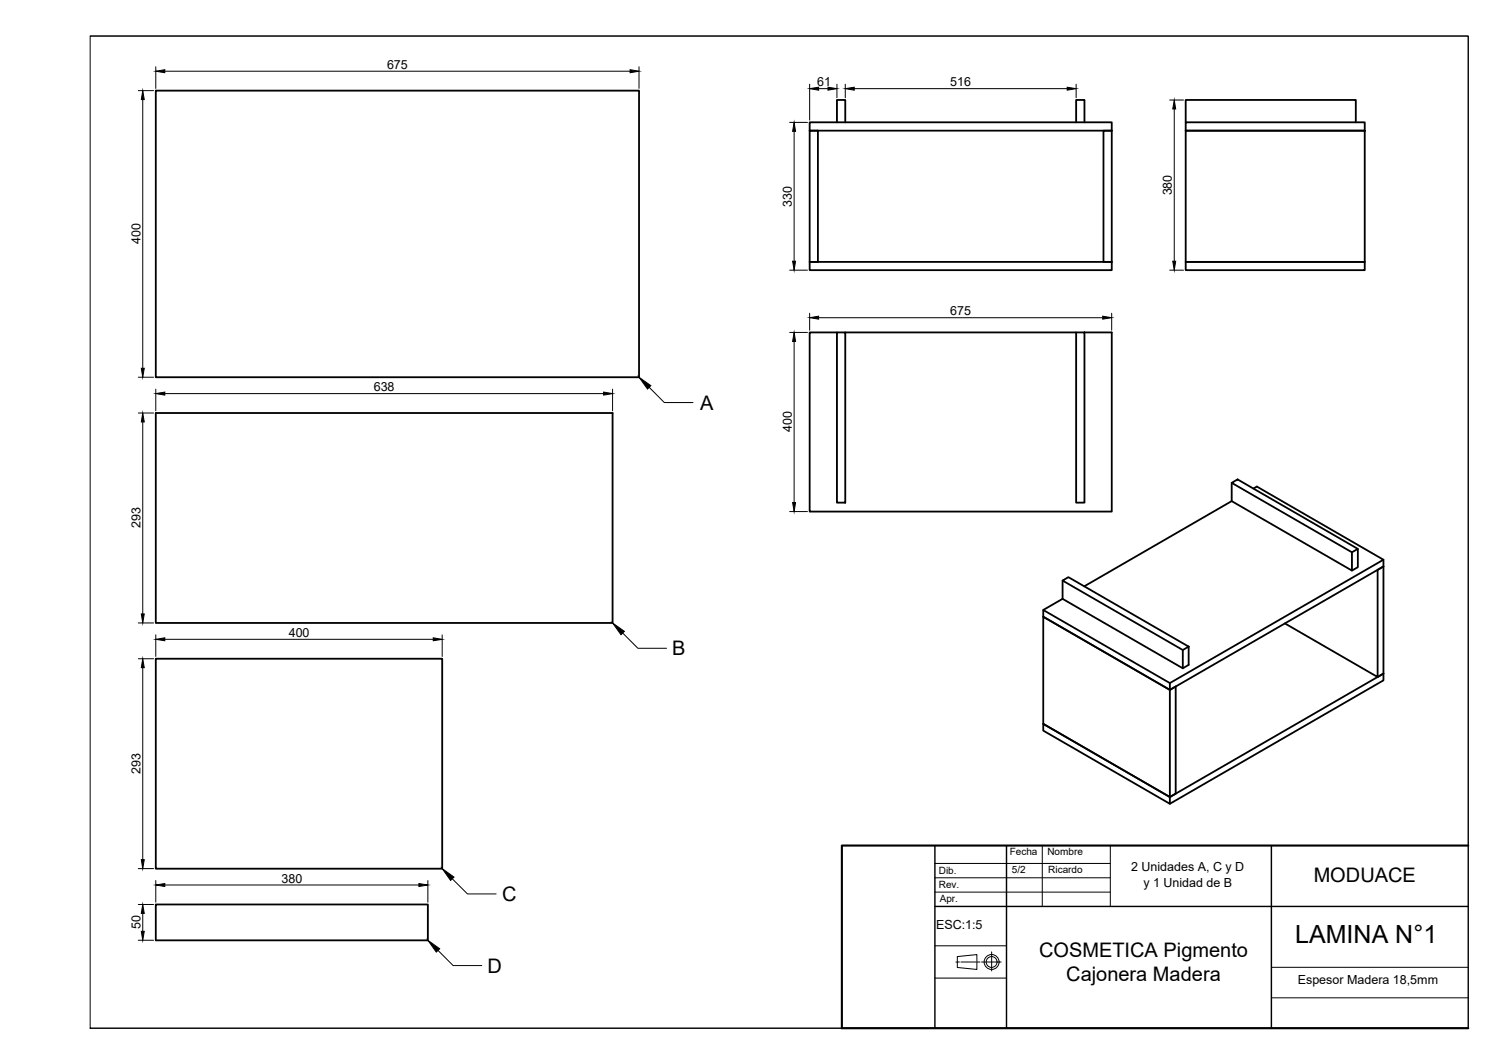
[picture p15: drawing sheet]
<svg xmlns="http://www.w3.org/2000/svg" width="420mm" height="297mm" viewBox="0 0 420 297" stroke-linecap="round" stroke-linejoin="round" font-family="sans-serif">
<defs><g id="words">
<text font-size="7" x="361.8" y="263.4">LAMINA N°1</text>
<g font-size="5.6">
<text x="195.6" y="114.4">A</text>
<text x="187.8" y="183">B</text>
<text x="140.3" y="251.6">C</text>
<text x="367" y="246.3">MODUACE</text>
<text x="290.3" y="267.2">COSMETICA Pigmento</text>
<text x="136.2" y="271.6">D</text>
<text x="297.9" y="273.9">Cajonera Madera</text>
</g>
<g font-size="3.5">
<text x="108.1" y="19.2">675</text>
<text x="228.3" y="24.1">61</text>
<text x="265.5" y="24.1">516</text>
<text x="221.2" y="57.7" transform="rotate(-90 221.2 57.7)">330</text>
<text x="327.4" y="54.6" transform="rotate(-90 327.4 54.6)">380</text>
<text x="39.2" y="68.2" transform="rotate(-90 39.2 68.2)">400</text>
<text x="265.5" y="88">675</text>
<text x="104.4" y="109.2">638</text>
<text x="221.2" y="120.7" transform="rotate(-90 221.2 120.7)">400</text>
<text x="39.2" y="147.5" transform="rotate(-90 39.2 147.5)">293</text>
<text x="80.7" y="177.8">400</text>
<text x="39.2" y="216.1" transform="rotate(-90 39.2 216.1)">293</text>
<text x="316" y="243.3">2 Unidades A, C y D</text>
<text x="78.6" y="246.4">380</text>
<text x="319.4" y="247.5">y 1 Unidad de B</text>
<text x="39.2" y="259.4" transform="rotate(-90 39.2 259.4)">50</text>
<text x="261.5" y="259.4">ESC:1:5</text>
<text x="362.5" y="274.7">Espesor Madera 18,5mm</text>
</g>
<g font-size="2.8">
<text x="282.1" y="238.6">Fecha</text>
<text x="292.6" y="238.7">Nombre</text>
<text x="262.3" y="243.9">Dib.</text>
<text x="282.7" y="243.6">5/2</text>
<text x="292.9" y="243.6">Ricardo</text>
<text x="262.3" y="247.9">Rev.</text>
<text x="262.5" y="251.9">Apr.</text>
</g>
</g></defs>
<!-- layer: 0 -->
<path d="M43.5 25.3h135v80h-135zM43.5 115.3h127.6v58.6h-127.6zM43.5 183.9h80v58.6h-80zM43.5 252.5h76v10h-76z" fill="none" stroke="#000" stroke-width=".51"/>
<!-- layer: MD_Visible -->
<g fill="none" stroke="#000" stroke-width=".51">
<path d="M226.2 34.1h84.4v2.4h-84.4zM226.2 36.5h2.3v36.6h-2.3zM233.8 34.1v-6.2h2.3v6.2M300.6 34.1v-6.2h2.4v6.2M310.6 36.5h-2.3v36.6h2.3M310.6 36.5v36.6M331.2 34.1h50.1v2.4h-50.1zM331.2 36.5h50.1v36.6h-50.1zM331.2 34.1v-6.2h47.6v6.2M226.2 73.1h84.4v2.3h-84.4zM331.2 73.1h50.1v2.3h-50.1zM233.8 92.8h-7.6v50h84.4v-50h-7.6"/>
<path d="M233.8 92.8h2.3v47.5h-2.3zM236.1 92.8h64.5M300.6 92.8h2.4v47.5h-2.4zM344.1 134.8l1.6-1 33.6 19.4-1.6 1zM344.1 139.9l33.6 19.4 1.6-.9v-5.2M344.1 139.9l-41.2 23.8M344.1 134.8v5.1M350.1 136.4l1-.6 35.4 20.5-59.7 34.4-35.4-20.4 5.4-3.1M377.7 154.2v5.1M386.5 156.3v31.8M291.4 170.3v1.9l35.4 20.4 59.7-34.5-1.6 1v29.9l-26-15M291.4 172.2l35.4 20.4v29.9l-35.4-20.4z"/>
<path d="M296.8 162.1l1.7-1 33.6 19.4-1.7 1zM296.8 167.2l33.6 19.4 1.7-1v-5.1M296.8 162.1v5.1M326.8 190.7v1.9M326.8 192.6l1.6-.9v29.9l-1.6 .9v1.9M330.4 181.5v5.1M386.5 188.1l-1.6 .9M291.4 202.1l35.4 20.4 59.7-34.4v1.8l-59.7 34.5-35.4-20.4z"/>
</g>
<!-- layer: 0 -->
<g fill="none" stroke="#000" stroke-width=".28">
<path d="M25.2 10.1h385v276.9h-385zM25.2 10.1h385v276.9M43.5 18.6v6.1M46 19.9h130M178.5 18.6v6.1M38.6 25.3h4.3M39.9 27.8v75M220.6 34.2h5M221.8 36.7v36.2M226.2 23.5v10M228.7 24.8h2.6M233.8 23.5v3.8"/>
<path d="M236.1 23.5v3.8M238.6 24.8h59.5M300.6 23.5v3.8M326.8 27.9h3.8M328 30.4v42.5M220.6 75.4h5M326.8 75.4h3.8M220.6 92.8h5M221.8 95.3v45M226.2 87.4v4.8M228.7 88.7h79.4M310.6 87.4v4.8"/>
<path d="M38.6 115.3h4.3M38.6 105.3h4.3M39.9 117.8v53.6M43.5 108.6v6.1M46 109.9h122.6M171.1 108.6v6.1M181.4 108.1l4.2 4.3h8M220.6 142.8h5M38.6 173.9h4.3M43.5 177.2v6.1M46 178.5h75M123.5 177.2v6.1"/>
<path d="M173.9 176.7l4.3 4.3h8M38.6 183.9h4.3M39.9 186.4v53.6M38.6 252.5h4.3M38.6 242.5h4.3M39.9 255v5M43.5 245.8v6.1M46 247.1h71M119.5 245.8v6.1M126.3 245.3l4.3 4.3h8M38.6 262.5h4.3M122.4 265.3l4.2 4.3h8"/>
</g>
<!-- layer: Rotulo -->
<path d="M410.2 236.1h-175v50.9h175" fill="none" stroke="#000" stroke-width=".59"/>
<g fill="none" stroke="#000" stroke-width=".28">
<path d="M291.2 236.1v17M310.2 236.1v17M261.2 241.1h49M261.2 245.1h49M261.2 249.1h49M261.2 264h20M261.2 273.1h20M267 268.6h1M267.4 267l5.5-.5v4.1l-5.5-.5zM268.4 268.6h4.2M272.9 268.6h.9M274.2 268.6h5.5"/>
<path d="M277 265.7v5.4M355.2 270.1h55M355.2 278.6h55M25.2 287h385"/>
<circle cx="277" cy="268.6" r="2.09"/>
<circle cx="277" cy="268.6" r="1.51"/>
</g>
<path d="M261.2 236.1v50.9M281.2 236.1v50.9M355.2 236.1v50.9M261.2 253.1h149" fill="none" stroke="#000" stroke-width=".4"/>
<!-- layer: logo -->
<path d="M236.1 255.2h24.5v12.2h-24.5z" fill="none" stroke="#fff" stroke-width=".28"/>
<!-- layer: 0 -->
<g fill="#000" stroke="#000" stroke-width=".28">
<path d="M43.5 19.9l2.5-.4v.8zM176 19.5l2.5 .4-2.5 .4zM39.9 25.3l.4 2.5h-.8zM221.8 34.2l.5 2.5h-.9zM226.2 24.8l2.5-.5v.9zM231.3 24.3l2.5 .5-2.5 .4zM236.1 24.8l2.5-.5v.9zM298.1 24.3l2.5 .5-2.5 .4zM328 27.9l.4 2.5h-.8zM221.4 72.9h.9l-.5 2.5zM327.6 72.9h.8l-.4 2.5zM221.8 92.8l.5 2.5h-.9z"/>
<path d="M226.2 88.7l2.5-.4v.8zM308.1 88.3l2.5 .4-2.5 .4zM39.9 115.3l.4 2.5h-.8zM39.5 102.8h.8l-.4 2.5zM43.5 109.9l2.5-.4v.8zM168.6 109.5l2.5 .4-2.5 .4zM178.5 105.3l3.3 2.4-.9 .9zM221.4 140.3h.9l-.5 2.5zM39.5 171.4h.8l-.4 2.5zM43.5 178.5l2.5-.4v.8zM121 178.1l2.5 .4-2.5 .4zM171.1 173.9l3.3 2.4-.9 .9z"/>
<path d="M39.9 183.9l.4 2.5h-.8zM39.5 240h.8l-.4 2.5zM39.5 260h.8l-.4 2.5zM39.9 252.5l.4 2.5h-.8zM43.5 247.1l2.5-.4v.8zM117 246.7l2.5 .4-2.5 .4zM123.5 242.5l3.3 2.4-.9 .9zM119.5 262.5l3.3 2.4-.9 .9z"/>
</g>
<use href="#words"/>
</svg>
